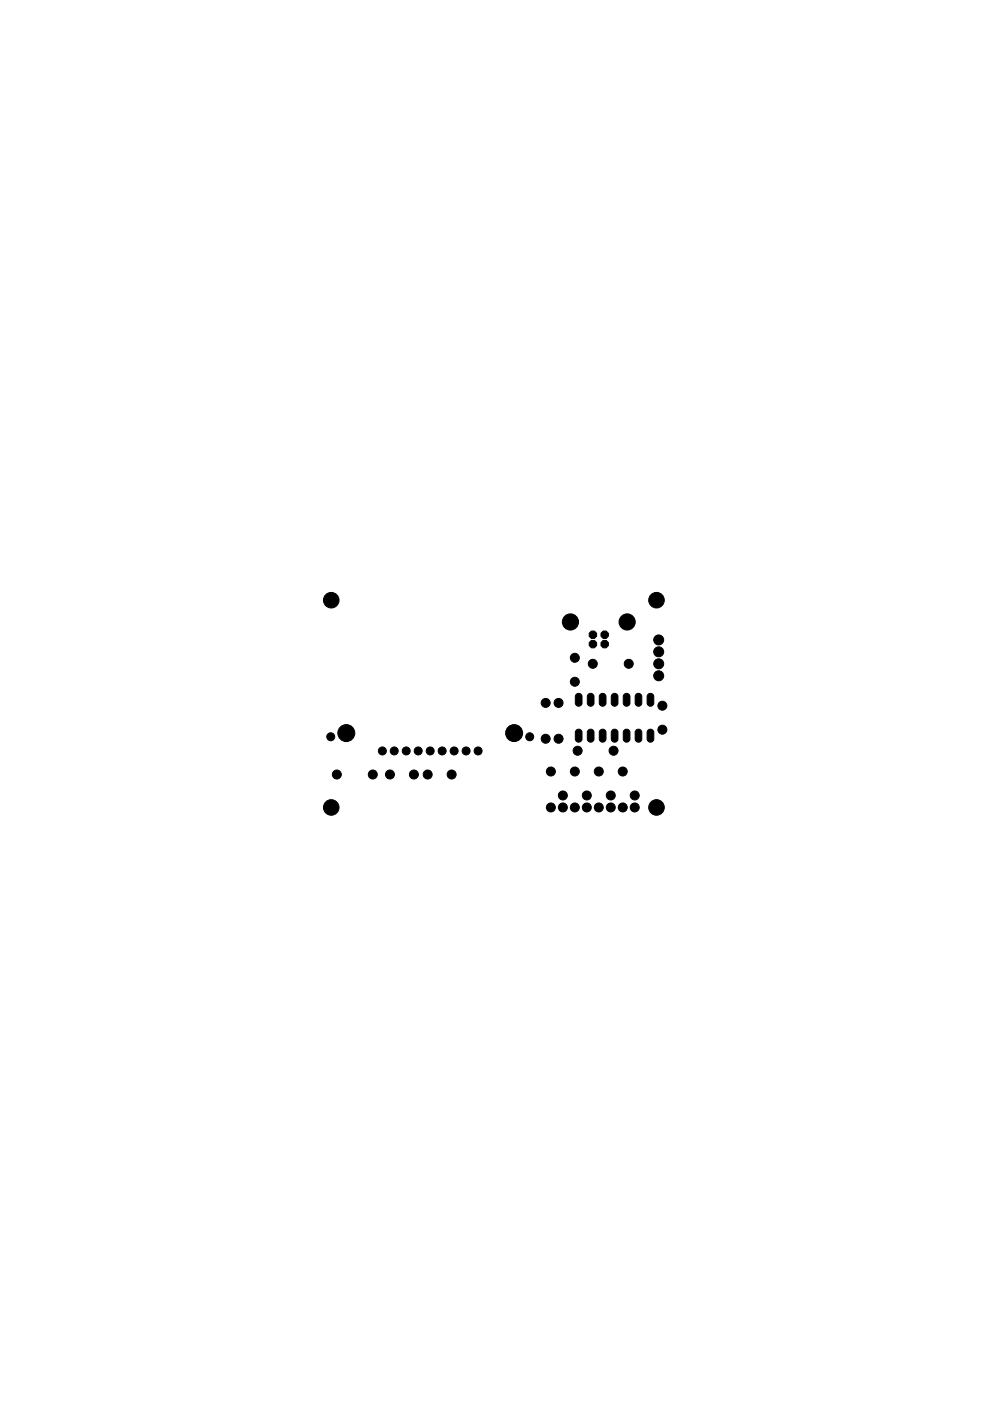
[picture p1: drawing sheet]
<svg xmlns="http://www.w3.org/2000/svg" width="210mm" height="297mm" viewBox="0 0 210 297" stroke-linecap="round" stroke-linejoin="round" font-family="sans-serif">
<g fill="#000" stroke="#000" stroke-width=".21">
<circle cx="70.2" cy="127.3" r="1.65"/>
<circle cx="120.9" cy="131.9" r="1.71"/>
<circle cx="121.9" cy="139.5" r=".95"/>
<circle cx="133" cy="131.9" r="1.71"/>
<circle cx="139.2" cy="127.3" r="1.65"/>
<circle cx="139.7" cy="138.2" r="1.06"/>
<circle cx="139.7" cy="135.7" r="1.06"/>
<circle cx="70.1" cy="156.2" r=".85"/>
<circle cx="73.4" cy="155.4" r="1.8"/>
<circle cx="81.1" cy="159.2" r=".85"/>
<circle cx="83.6" cy="159.2" r=".85"/>
<circle cx="86.1" cy="159.2" r=".85"/>
<circle cx="88.7" cy="159.2" r=".85"/>
<circle cx="91.2" cy="159.2" r=".85"/>
<circle cx="93.7" cy="159.2" r=".85"/>
<circle cx="96.3" cy="159.2" r=".85"/>
<circle cx="98.8" cy="159.2" r=".85"/>
<circle cx="101.4" cy="159.2" r=".85"/>
<circle cx="109" cy="155.4" r="1.8"/>
<circle cx="112.3" cy="156.2" r=".85"/>
<circle cx="115.7" cy="149" r=".95"/>
<circle cx="115.7" cy="156.6" r=".95"/>
<circle cx="118.4" cy="156.6" r=".95"/>
<circle cx="118.4" cy="149" r=".95"/>
<circle cx="121.9" cy="144.5" r=".95"/>
<circle cx="122.5" cy="159.2" r=".95"/>
<circle cx="125.7" cy="140.7" r=".95"/>
<circle cx="130.1" cy="159.2" r=".95"/>
<circle cx="133.3" cy="140.7" r=".95"/>
<circle cx="139.7" cy="143.3" r="1.06"/>
<circle cx="139.7" cy="140.7" r="1.06"/>
<circle cx="140.4" cy="149.6" r=".95"/>
<circle cx="140.4" cy="154.7" r=".95"/>
<circle cx="70.2" cy="171.2" r="1.65"/>
<circle cx="71.4" cy="164.2" r=".95"/>
<circle cx="79" cy="164.2" r=".95"/>
<circle cx="82.7" cy="164.2" r=".95"/>
<circle cx="87.8" cy="164.2" r=".95"/>
<circle cx="90.7" cy="164.2" r=".95"/>
<circle cx="95.8" cy="164.2" r=".95"/>
<circle cx="116.8" cy="171.2" r=".95"/>
<circle cx="116.8" cy="163.6" r=".95"/>
<circle cx="119.3" cy="168.7" r=".95"/>
<circle cx="119.3" cy="171.2" r=".95"/>
<circle cx="121.9" cy="163.6" r=".95"/>
<circle cx="121.9" cy="171.2" r=".95"/>
<circle cx="124.4" cy="171.2" r=".95"/>
<circle cx="124.4" cy="168.7" r=".95"/>
<circle cx="127" cy="171.2" r=".95"/>
<circle cx="127" cy="163.6" r=".95"/>
<circle cx="129.5" cy="168.7" r=".95"/>
<circle cx="129.5" cy="171.2" r=".95"/>
<circle cx="132" cy="171.2" r=".95"/>
<circle cx="132" cy="163.6" r=".95"/>
<circle cx="134.6" cy="171.2" r=".95"/>
<circle cx="134.6" cy="168.7" r=".95"/>
<circle cx="139.2" cy="171.2" r="1.65"/>
</g>
<g fill="#000" stroke="#000" stroke-width=".21">
<path d="M122.1 154.9a.71 .71 0 0 1 .8-.3 .71 .71 0 0 1 .5 .6v1.5a.72 .72 0 0 1-.7 .7 .72 .72 0 0 1-.7-.7v-1.5zM122.1 147.3a.71 .71 0 0 1 .8-.3 .71 .71 0 0 1 .5 .6v1.5a.72 .72 0 0 1-.7 .6 .72 .72 0 0 1-.7-.6v-1.5zM124.7 154.9a.71 .71 0 0 1 .7-.3 .71 .71 0 0 1 .5 .6v1.5a.72 .72 0 0 1-.7 .7 .72 .72 0 0 1-.7-.7v-1.5zM124.7 147.3a.71 .71 0 0 1 .7-.3 .71 .71 0 0 1 .5 .6v1.5a.72 .72 0 0 1-.7 .6 .72 .72 0 0 1-.7-.6v-1.5zM127.2 154.9a.71 .71 0 0 1 .8-.3 .71 .71 0 0 1 .5 .6v1.5a.72 .72 0 0 1-.7 .7 .72 .72 0 0 1-.7-.7v-1.5zM127.2 147.3a.71 .71 0 0 1 .8-.3 .71 .71 0 0 1 .5 .6v1.5a.72 .72 0 0 1-.7 .6 .72 .72 0 0 1-.7-.6v-1.5zM129.8 154.9a.71 .71 0 0 1 .7-.3 .71 .71 0 0 1 .5 .6v1.5a.72 .72 0 0 1-.7 .7 .72 .72 0 0 1-.7-.7v-1.5zM129.8 147.3a.71 .71 0 0 1 .7-.3 .71 .71 0 0 1 .5 .6v1.5a.72 .72 0 0 1-.7 .6 .72 .72 0 0 1-.7-.6v-1.5zM132.3 154.9a.71 .71 0 0 1 .7-.3 .71 .71 0 0 1 .6 .6v1.5a.72 .72 0 0 1-.7 .7 .72 .72 0 0 1-.8-.7v-1.5zM132.3 147.3a.71 .71 0 0 1 .7-.3 .71 .71 0 0 1 .6 .6v1.5a.72 .72 0 0 1-.7 .6 .72 .72 0 0 1-.8-.6v-1.5zM134.8 154.9a.71 .71 0 0 1 .8-.3 .71 .71 0 0 1 .5 .6v1.5a.72 .72 0 0 1-.7 .7 .72 .72 0 0 1-.7-.7v-1.5zM134.8 147.3a.71 .71 0 0 1 .8-.3 .71 .71 0 0 1 .5 .6v1.5a.72 .72 0 0 1-.7 .6 .72 .72 0 0 1-.7-.6v-1.5z"/>
<path d="M137.4 154.9a.71 .71 0 0 1 .7-.3 .71 .71 0 0 1 .5 .6v1.5a.72 .72 0 0 1-.7 .7 .72 .72 0 0 1-.7-.7v-1.5zM137.4 147.3a.71 .71 0 0 1 .7-.3 .71 .71 0 0 1 .5 .6v1.5a.72 .72 0 0 1-.7 .6 .72 .72 0 0 1-.7-.6v-1.5z"/>
<circle cx="125.7" cy="134.6" r=".85"/>
<circle cx="125.7" cy="136.6" r=".85"/>
<circle cx="128.2" cy="134.6" r=".85"/>
<circle cx="128.2" cy="136.6" r=".85"/>
</g>
</svg>
